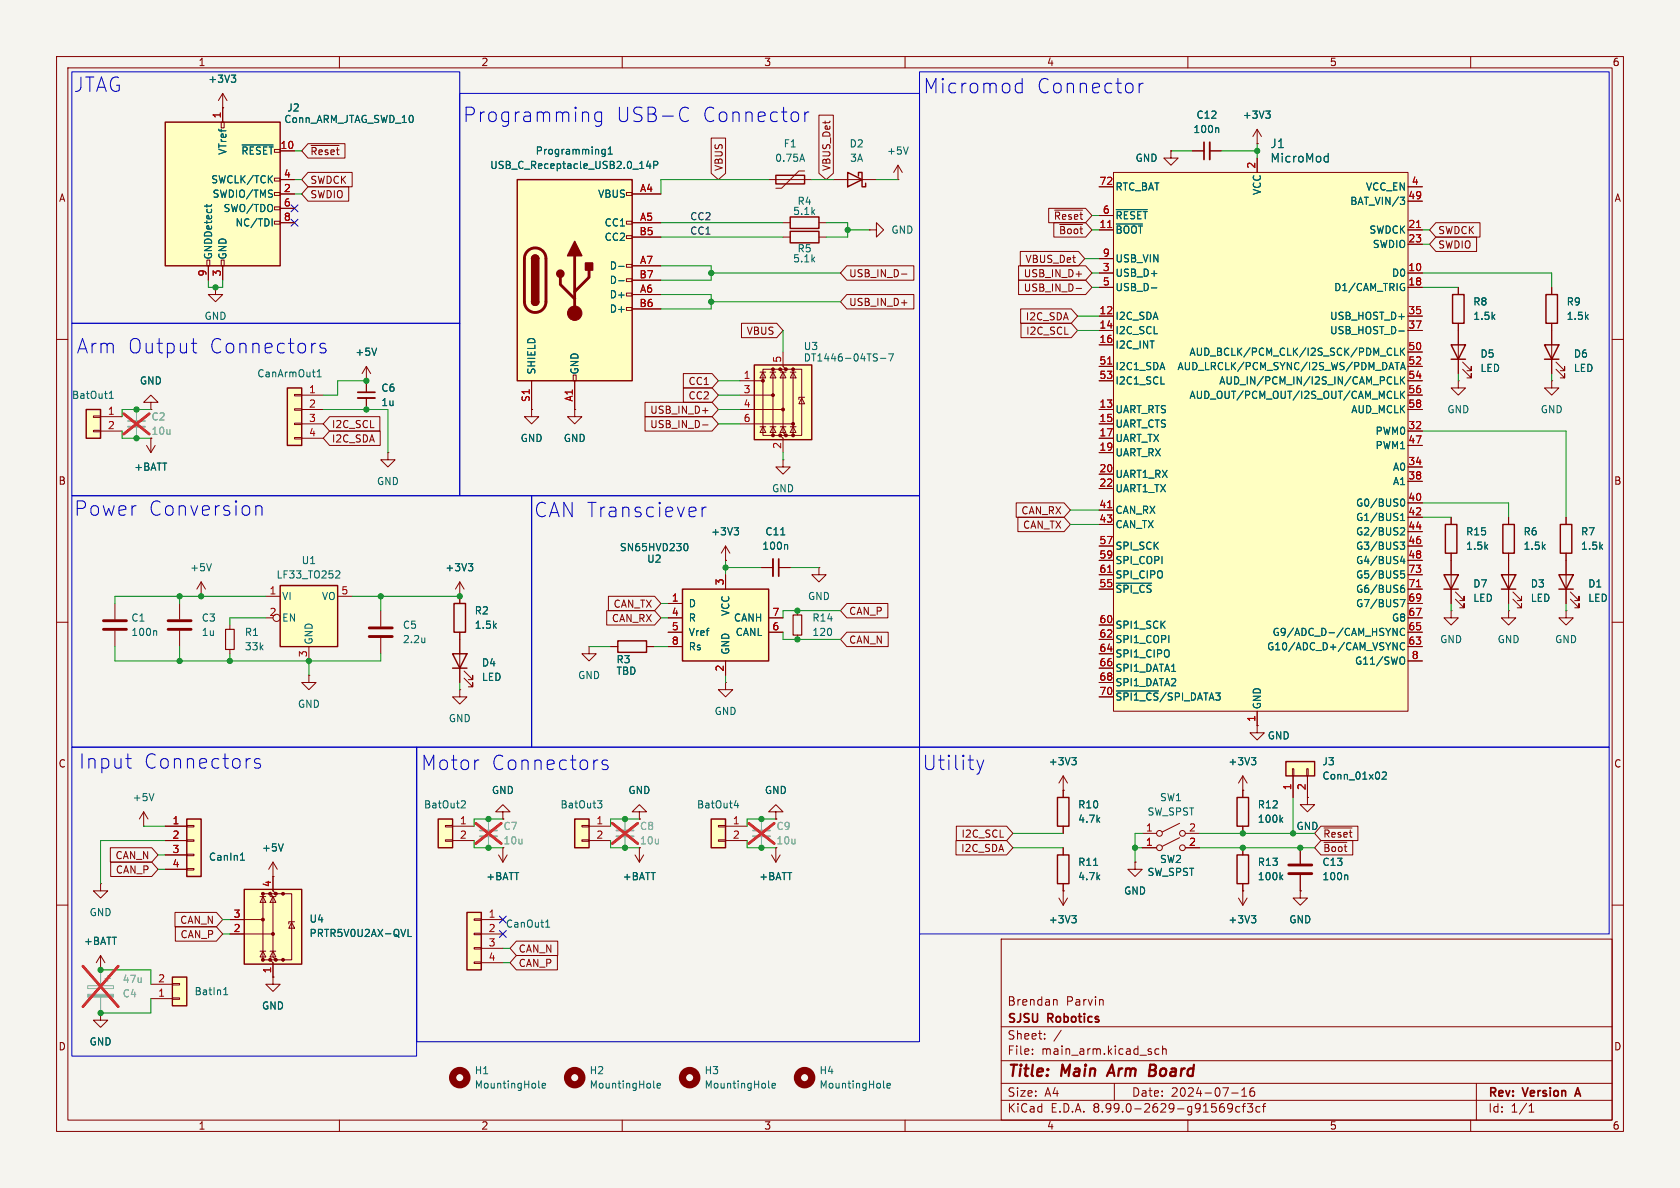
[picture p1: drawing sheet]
<svg xmlns="http://www.w3.org/2000/svg" width="297mm" height="210mm" viewBox="0 0 297 210" stroke-linecap="round" stroke-linejoin="round" font-family="sans-serif">
<defs><g id="words">
<g font-size="3.5" fill="#0000c2">
<text x="13" y="16.5">JTAG</text>
<text x="163.1" y="16.7">Micromod</text>
<text x="183.1" y="16.7">Connector</text>
<text x="81.8" y="21.8">Programming</text>
<text x="108.9" y="21.8">USB-C</text>
<text x="124.1" y="21.8">Connector</text>
<text x="13.5" y="62.7">Arm</text>
<text x="22.5" y="62.7">Output</text>
<text x="36.9" y="62.7">Connectors</text>
<text x="13" y="91.4">Power</text>
<text x="26.1" y="91.4">Conversion</text>
<text x="94.4" y="91.7">CAN Transciever</text>
<text x="13.9" y="136.1">Input</text>
<text x="25.4" y="136.1">Connectors</text>
<text x="74.4" y="136.4">Motor</text>
<text x="86.8" y="136.4">Connectors</text>
<text x="163.1" y="136.4">Utility</text>
</g>
<g font-size="2.8" fill="#840000">
<text x="178" y="190.9">Title:</text>
<text x="187.7" y="190.9">Main</text>
<text x="196.8" y="190.9">Arm</text>
<text x="204.8" y="190.9">Board</text>
</g>
<g font-size="2.1" fill="#006464">
<text x="224.5" y="26.4">J1</text>
<text x="224.5" y="28.9">MicroMod</text>
</g>
<g font-size="2.1" fill="#840000">
<text x="178" y="178">Brendan</text>
<text x="188.4" y="178">Parvin</text>
<text x="178" y="184">Sheet:</text>
<text x="178" y="181.2">SJSU</text>
<text x="185.3" y="181.2">Robotics</text>
<text x="178" y="186.7">File:</text>
<text x="184.1" y="186.7">main_arm.kicad_sch</text>
<text x="178" y="196.9">KiCad</text>
<text x="178" y="194.1">Size:</text>
<text x="184.7" y="194.1">A4</text>
<text x="185.7" y="196.9">E.D.A.</text>
<text x="193.3" y="196.9">8.99.0-2629-g91569cf3cf</text>
<text x="200" y="194.1">Date:</text>
<text x="207" y="194.1">2024-07-16</text>
<text x="263" y="194.3">Rev:</text>
<text x="263" y="196.9">Id:</text>
<text x="267.1" y="196.9">1/1</text>
<text x="269.4" y="194.3">Version</text>
<text x="279.3" y="194.3">A</text>
</g>
<g font-size="1.8" fill="#840000">
<text x="35" y="11.9">1</text>
<text x="85" y="11.9">2</text>
<text x="135" y="11.9">3</text>
<text x="185" y="11.9">4</text>
<text x="235" y="11.9">5</text>
<text x="285" y="11.9">6</text>
<text x="54.8" y="27.6">~{Reset}</text>
<text x="10.3" y="35.9">A</text>
<text x="54.8" y="32.7">SWDCK</text>
<text x="54.8" y="35.2">SWDIO</text>
<text x="128" y="30.3" transform="rotate(-90 128 30.3)">VBUS</text>
<text x="147" y="30.3" transform="rotate(-90 147 30.3)">VBUS_Det</text>
<text x="285.3" y="35.9">A</text>
<text x="186.2" y="39.1">~{Reset}</text>
<text x="187.1" y="41.6">~{Boot}</text>
<text x="254.2" y="41.6">SWDCK</text>
<text x="181.2" y="46.7">VBUS_Det</text>
<text x="254.2" y="44.1">SWDIO</text>
<text x="150" y="49.2">USB_IN_D-</text>
<text x="180.9" y="49.2">USB_IN_D+</text>
<text x="180.9" y="51.8">USB_IN_D-</text>
<text x="131.9" y="59.4">VBUS</text>
<text x="150" y="54.3">USB_IN_D+</text>
<text x="181.2" y="56.8">I2C_SDA</text>
<text x="181.3" y="59.4">I2C_SCL</text>
<text x="121.6" y="70.8">CC2</text>
<text x="121.6" y="68.3">CC1</text>
<text x="58.6" y="75.9">I2C_SCL</text>
<text x="114.8" y="73.3">USB_IN_D+</text>
<text x="114.8" y="75.9">USB_IN_D-</text>
<text x="58.6" y="78.4">I2C_SDA</text>
<text x="10.3" y="85.9">B</text>
<text x="285.3" y="85.9">B</text>
<text x="180.5" y="91.1">CAN_RX</text>
<text x="180.8" y="93.7">CAN_TX</text>
<text x="108.4" y="107.6">CAN_TX</text>
<text x="108.1" y="110.2">CAN_RX</text>
<text x="150" y="114">CAN_N</text>
<text x="150" y="108.9">CAN_P</text>
<text x="10.3" y="135.9">C</text>
<text x="285.3" y="135.9">C</text>
<text x="88.9" y="149.5">10u</text>
<text x="169.9" y="148.3">I2C_SCL</text>
<text x="233.8" y="148.3">~{Reset}</text>
<text x="20.3" y="152.1">CAN_N</text>
<text x="20.4" y="154.6">CAN_P</text>
<text x="169.8" y="150.8">I2C_SDA</text>
<text x="233.8" y="150.8">~{Boot}</text>
<text x="31.8" y="163.5">CAN_N</text>
<text x="31.8" y="166.1">CAN_P</text>
<text x="91.6" y="168.6">CAN_N</text>
<text x="91.6" y="171.1">CAN_P</text>
<text x="10.3" y="185.9">D</text>
<text x="285.3" y="185.9">D</text>
<text x="35" y="199.9">1</text>
<text x="85" y="199.9">2</text>
<text x="135" y="199.9">3</text>
<text x="185" y="199.9">4</text>
<text x="235" y="199.9">5</text>
<text x="285" y="199.9">6</text>
</g>
<g font-size="1.8" fill="#006464">
<text x="36.7" y="14.8">+3V3</text>
<text x="50.2" y="21.9">Conn_ARM_JTAG_SWD_10</text>
<text x="50.7" y="19.9">J2</text>
<text x="210.9" y="23.7">100n</text>
<text x="211.4" y="21.2">C12</text>
<text x="219.6" y="21.2">+3V3</text>
<text x="40.2" y="27.5" transform="rotate(-90 40.2 27.5)">VTref</text>
<text x="42.6" y="27.5">~{RESET}</text>
<text x="94.6" y="27.5">Programming1</text>
<text x="136.9" y="28.8">0.75A</text>
<text x="138.4" y="26.3">F1</text>
<text x="150.1" y="26.3">D2</text>
<text x="150.2" y="28.8">3A</text>
<text x="156.7" y="27.5">+5V</text>
<text x="200.7" y="28.8">GND</text>
<text x="37.2" y="32.6">SWCLK/TCK</text>
<text x="37.5" y="35.2">SWDIO/TMS</text>
<text x="86.6" y="30.1">USB_C_Receptacle_USB2.0_14P</text>
<text x="105.6" y="35.2">VBUS</text>
<text x="197.1" y="33.9">RTC_BAT</text>
<text x="223.1" y="34.6" transform="rotate(-90 223.1 34.6)">VCC</text>
<text x="241.4" y="33.9">VCC_EN</text>
<text x="39.4" y="37.7">SWO/TDO</text>
<text x="41.5" y="40.2">NC/TDI</text>
<text x="106.8" y="40.2">CC1</text>
<text x="140.1" y="38.2">5.1k</text>
<text x="140.9" y="36.4">R4</text>
<text x="157.5" y="41.5">GND</text>
<text x="197.1" y="39">~{RESET}</text>
<text x="197.1" y="41.5">~{BOOT}</text>
<text x="238.6" y="36.4">BAT_VIN/3</text>
<text x="242" y="41.5">SWDCK</text>
<text x="37.7" y="46" transform="rotate(-90 37.7 46)">GNDDetect</text>
<text x="40.2" y="46" transform="rotate(-90 40.2 46)">GND</text>
<text x="106.8" y="42.8">CC2</text>
<text x="107.7" y="47.9">D-</text>
<text x="140.1" y="46.6">5.1k</text>
<text x="140.9" y="44.8">R5</text>
<text x="197.1" y="46.6">USB_VIN</text>
<text x="242.6" y="44">SWDIO</text>
<text x="107.7" y="50.4">D-</text>
<text x="107.7" y="52.9">D+</text>
<text x="197.1" y="49.1">USB_D+</text>
<text x="197.1" y="51.7">USB_D-</text>
<text x="235.8" y="51.7">D1/CAM_TRIG</text>
<text x="246" y="49.1">D0</text>
<text x="36.1" y="56.7">GND</text>
<text x="107.7" y="55.5">D+</text>
<text x="197.1" y="56.7">I2C_SDA</text>
<text x="197.1" y="59.3">I2C_SCL</text>
<text x="235" y="56.7">USB_HOST_D+</text>
<text x="235" y="59.3">USB_HOST_D-</text>
<text x="260.4" y="54.2">R8</text>
<text x="260.4" y="56.7">1.5k</text>
<text x="276.9" y="54.2">R9</text>
<text x="276.9" y="56.7">1.5k</text>
<text x="62.7" y="63.1">+5V</text>
<text x="142" y="62.1">U3</text>
<text x="142" y="64.1">DT1446-04TS-7</text>
<text x="197.1" y="61.8">I2C_INT</text>
<text x="197.1" y="65.6">I2C1_SDA</text>
<text x="208.1" y="65.6">AUD_LRCLK/PCM_SYNC/I2S_WS/PDM_DATA</text>
<text x="210.2" y="63.1">AUD_BCLK/PCM_CLK/I2S_SCK/PDM_CLK</text>
<text x="261.6" y="63.4">D5</text>
<text x="261.6" y="66">LED</text>
<text x="278.1" y="63.4">D6</text>
<text x="278.1" y="66">LED</text>
<text x="12.6" y="70.7">BatOut1</text>
<text x="24.6" y="68.2">GND</text>
<text x="45.4" y="66.9">CanArmOut1</text>
<text x="67.3" y="69.4">C6</text>
<text x="67.3" y="72">1u</text>
<text x="94.8" y="66.3" transform="rotate(-90 94.8 66.3)">SHIELD</text>
<text x="102.5" y="66.3" transform="rotate(-90 102.5 66.3)">GND</text>
<text x="197.1" y="68.2">I2C1_SCL</text>
<text x="210.2" y="70.7">AUD_OUT/PCM_OUT/I2S_OUT/CAM_MCLK</text>
<text x="215.4" y="68.2">AUD_IN/PCM_IN/I2S_IN/CAM_PCLK</text>
<text x="197.1" y="73.3">UART_RTS</text>
<text x="197.1" y="75.8">UART_CTS</text>
<text x="238.8" y="73.3">AUD_MCLK</text>
<text x="243.1" y="77.1">PWM0</text>
<text x="255.8" y="73.3">GND</text>
<text x="272.3" y="73.3">GND</text>
<text x="23.6" y="83.4">+BATT</text>
<text x="91.9" y="78.3">GND</text>
<text x="99.6" y="78.3">GND</text>
<text x="197.1" y="78.3">UART_TX</text>
<text x="197.1" y="80.9">UART_RX</text>
<text x="243.1" y="79.6">PWM1</text>
<text x="246.2" y="83.4">A0</text>
<text x="66.5" y="86">GND</text>
<text x="136.4" y="87.2">GND</text>
<text x="197.1" y="84.7">UART1_RX</text>
<text x="197.1" y="87.2">UART1_TX</text>
<text x="239.6" y="89.8">G0/BUS0</text>
<text x="246.2" y="86">A1</text>
<text x="125.6" y="94.8">+3V3</text>
<text x="135.2" y="94.8">C11</text>
<text x="197.1" y="91">CAN_RX</text>
<text x="197.1" y="93.6">CAN_TX</text>
<text x="239.6" y="92.3">G1/BUS1</text>
<text x="239.6" y="94.8">G2/BUS2</text>
<text x="259.1" y="94.8">R15</text>
<text x="269.3" y="94.8">R6</text>
<text x="279.4" y="94.8">R7</text>
<text x="33.5" y="101.2">+5V</text>
<text x="53.2" y="99.9">U1</text>
<text x="78.6" y="101.2">+3V3</text>
<text x="109.5" y="97.6">SN65HVD230</text>
<text x="114.3" y="99.7">U2</text>
<text x="134.7" y="97.4">100n</text>
<text x="197.1" y="97.4">SPI_SCK</text>
<text x="197.1" y="99.9">SPI_COPI</text>
<text x="239.6" y="97.4">G3/BUS3</text>
<text x="239.6" y="99.9">G4/BUS4</text>
<text x="259.1" y="97.4">1.5k</text>
<text x="269.3" y="97.4">1.5k</text>
<text x="279.4" y="97.4">1.5k</text>
<text x="48.8" y="102.5">LF33_TO252</text>
<text x="49.8" y="106.3">VI</text>
<text x="56.8" y="106.3">VO</text>
<text x="121.7" y="107.5">D</text>
<text x="142.7" y="106.3">GND</text>
<text x="197.1" y="102.5">SPI_CIPO</text>
<text x="197.1" y="105">~{SPI_CS}</text>
<text x="239.6" y="102.5">G5/BUS5</text>
<text x="239.6" y="105">G6/BUS6</text>
<text x="239.6" y="107.5">G7/BUS7</text>
<text x="260.4" y="104.1">D7</text>
<text x="260.4" y="106.6">LED</text>
<text x="270.5" y="104.1">D3</text>
<text x="270.5" y="106.6">LED</text>
<text x="280.7" y="104.1">D1</text>
<text x="280.7" y="106.6">LED</text>
<text x="23.1" y="110.1">C1</text>
<text x="23.1" y="112.6">100n</text>
<text x="35.6" y="110.1">C3</text>
<text x="35.6" y="112.6">1u</text>
<text x="43.2" y="112.6">R1</text>
<text x="49.8" y="110.1">EN</text>
<text x="71.1" y="111.4">C5</text>
<text x="71.1" y="113.9">2.2u</text>
<text x="83.8" y="108.8">R2</text>
<text x="83.8" y="111.4">1.5k</text>
<text x="121.7" y="110.1">R</text>
<text x="121.7" y="112.6">Vref</text>
<text x="129.1" y="109" transform="rotate(-90 129.1 109)">VCC</text>
<text x="129.7" y="110.1">CANH</text>
<text x="130" y="112.6">CANL</text>
<text x="143.5" y="112.6">120</text>
<text x="143.5" y="110.1">R14</text>
<text x="197.1" y="111.4">SPI1_SCK</text>
<text x="197.1" y="113.9">SPI1_COPI</text>
<text x="224.9" y="112.6">G9/ADC_D-/CAM_HSYNC</text>
<text x="246" y="110.1">G8</text>
<text x="254.5" y="113.9">GND</text>
<text x="264.7" y="113.9">GND</text>
<text x="274.8" y="113.9">GND</text>
<text x="43.2" y="115.2">33k</text>
<text x="55.5" y="114" transform="rotate(-90 55.5 114)">GND</text>
<text x="85.1" y="118">D4</text>
<text x="108.9" y="119.5">TBD</text>
<text x="108.9" y="117.4">R3</text>
<text x="121.7" y="115.2">Rs</text>
<text x="129.1" y="115.8" transform="rotate(-90 129.1 115.8)">GND</text>
<text x="197.1" y="116.4">SPI1_CIPO</text>
<text x="197.1" y="119">SPI1_DATA1</text>
<text x="223.9" y="115.2">G10/ADC_D+/CAM_VSYNC</text>
<text x="239.5" y="117.7">G11/SWO</text>
<text x="52.6" y="125.3">GND</text>
<text x="85.1" y="120.6">LED</text>
<text x="102.1" y="120.2">GND</text>
<text x="197.1" y="121.5">SPI1_DATA2</text>
<text x="197.1" y="124.1">~{SPI1_CS}/SPI_DATA3</text>
<text x="223.1" y="125.5" transform="rotate(-90 223.1 125.5)">GND</text>
<text x="79.2" y="127.9">GND</text>
<text x="126.2" y="126.6">GND</text>
<text x="224" y="130.9">GND</text>
<text x="185.3" y="135.5">+3V3</text>
<text x="217.1" y="135.5">+3V3</text>
<text x="233.7" y="135.5">J3</text>
<text x="23.4" y="141.8">+5V</text>
<text x="74.9" y="143.1">BatOut2</text>
<text x="86.9" y="140.6">GND</text>
<text x="99" y="143.1">BatOut3</text>
<text x="111" y="140.6">GND</text>
<text x="123.1" y="143.1">BatOut4</text>
<text x="135.1" y="140.6">GND</text>
<text x="190.5" y="143.1">R10</text>
<text x="205" y="141.8">SW1</text>
<text x="222.3" y="143.1">R12</text>
<text x="233.7" y="138">Conn_01x02</text>
<text x="190.5" y="145.6">4.7k</text>
<text x="202.8" y="144.4">SW_SPST</text>
<text x="222.3" y="145.6">100k</text>
<text x="229.1" y="146.9">GND</text>
<text x="36.8" y="152.3">CanIn1</text>
<text x="46.2" y="150.7">+5V</text>
<text x="85.9" y="155.8">+BATT</text>
<text x="110" y="155.8">+BATT</text>
<text x="134.1" y="155.8">+BATT</text>
<text x="190.5" y="155.8">4.7k</text>
<text x="190.5" y="153.3">R11</text>
<text x="202.8" y="155">SW_SPST</text>
<text x="205" y="152.8">SW2</text>
<text x="222.3" y="153.3">R13</text>
<text x="222.3" y="155.8">100k</text>
<text x="233.7" y="155.8">100n</text>
<text x="233.7" y="153.3">C13</text>
<text x="198.6" y="158.3">GND</text>
<text x="14.7" y="167.2">+BATT</text>
<text x="15.7" y="162.2">GND</text>
<text x="54.6" y="165.8">PRTR5V0U2AX-QVL</text>
<text x="54.6" y="163.3">U4</text>
<text x="89.3" y="164.2">CanOut1</text>
<text x="185.3" y="163.4">+3V3</text>
<text x="217.1" y="163.4">+3V3</text>
<text x="227.8" y="163.4">GND</text>
<text x="34.3" y="176.1">BatIn1</text>
<text x="46.2" y="178.7">GND</text>
<text x="15.7" y="185">GND</text>
<text x="83.8" y="190.1">H1</text>
<text x="104.1" y="190.1">H2</text>
<text x="124.5" y="190.1">H3</text>
<text x="144.8" y="190.1">H4</text>
<text x="83.8" y="192.6">MountingHole</text>
<text x="104.1" y="192.6">MountingHole</text>
<text x="124.5" y="192.6">MountingHole</text>
<text x="144.8" y="192.6">MountingHole</text>
</g>
<g font-size="1.8" fill="#a90000">
<text x="39.1" y="21" transform="rotate(-90 39.1 21)">1</text>
<text x="49.5" y="26.4">10</text>
<text x="222" y="29.9" transform="rotate(-90 222 29.9)">2</text>
<text x="50.1" y="31.5">4</text>
<text x="50.1" y="34">2</text>
<text x="113" y="34">A4</text>
<text x="194.3" y="32.8">72</text>
<text x="248.9" y="35.3">49</text>
<text x="249.5" y="32.8">4</text>
<text x="50.1" y="36.6">6</text>
<text x="50.1" y="39.1">8</text>
<text x="113" y="41.7">B5</text>
<text x="113" y="39.1">A5</text>
<text x="194.3" y="40.4">11</text>
<text x="194.9" y="37.8">6</text>
<text x="248.9" y="40.4">21</text>
<text x="113" y="46.7">A7</text>
<text x="194.9" y="45.5">9</text>
<text x="248.9" y="42.9">23</text>
<text x="36.6" y="49" transform="rotate(-90 36.6 49)">9</text>
<text x="39.1" y="49" transform="rotate(-90 39.1 49)">3</text>
<text x="113" y="49.3">B7</text>
<text x="113" y="51.8">A6</text>
<text x="194.9" y="48">3</text>
<text x="194.9" y="50.5">5</text>
<text x="248.9" y="48">10</text>
<text x="248.9" y="50.5">18</text>
<text x="113" y="54.4">B6</text>
<text x="194.3" y="55.6">12</text>
<text x="194.3" y="58.2">14</text>
<text x="248.9" y="55.6">35</text>
<text x="248.9" y="58.2">37</text>
<text x="138.2" y="64.2" transform="rotate(-90 138.2 64.2)">5</text>
<text x="194.3" y="60.7">16</text>
<text x="194.3" y="64.5">51</text>
<text x="248.9" y="62">50</text>
<text x="248.9" y="64.5">52</text>
<text x="54.5" y="69.6">1</text>
<text x="93.7" y="71.2" transform="rotate(-90 93.7 71.2)">S1</text>
<text x="101.3" y="71.1" transform="rotate(-90 101.3 71.1)">A1</text>
<text x="131.4" y="67.1">1</text>
<text x="131.4" y="69.6">3</text>
<text x="194.3" y="67.1">53</text>
<text x="248.9" y="67.1">54</text>
<text x="248.9" y="69.6">56</text>
<text x="19" y="73.4">1</text>
<text x="19" y="75.9">2</text>
<text x="54.5" y="72.1">2</text>
<text x="54.5" y="74.7">3</text>
<text x="54.5" y="77.2">4</text>
<text x="131.4" y="72.1">4</text>
<text x="131.4" y="74.7">6</text>
<text x="194.3" y="72.1">13</text>
<text x="194.3" y="74.7">15</text>
<text x="194.3" y="77.2">17</text>
<text x="248.9" y="72.1">58</text>
<text x="248.9" y="75.9">32</text>
<text x="138.2" y="79.4" transform="rotate(-90 138.2 79.4)">2</text>
<text x="194.3" y="79.8">19</text>
<text x="194.3" y="83.6">20</text>
<text x="248.9" y="78.5">47</text>
<text x="248.9" y="82.3">34</text>
<text x="194.3" y="86.1">22</text>
<text x="194.3" y="89.9">41</text>
<text x="248.9" y="84.8">38</text>
<text x="248.9" y="88.6">40</text>
<text x="194.3" y="92.5">43</text>
<text x="248.9" y="91.2">42</text>
<text x="248.9" y="93.7">44</text>
<text x="194.3" y="96.3">57</text>
<text x="194.3" y="98.8">59</text>
<text x="194.3" y="101.3">61</text>
<text x="248.9" y="96.3">46</text>
<text x="248.9" y="98.8">48</text>
<text x="248.9" y="101.3">73</text>
<text x="47.6" y="105.2">1</text>
<text x="60.3" y="105.2">5</text>
<text x="118.7" y="106.4">1</text>
<text x="128" y="103.6" transform="rotate(-90 128 103.6)">3</text>
<text x="194.3" y="103.9">55</text>
<text x="248.9" y="103.9">71</text>
<text x="248.9" y="106.4">69</text>
<text x="47.6" y="109">2</text>
<text x="118.7" y="109">4</text>
<text x="118.7" y="111.5">5</text>
<text x="136.5" y="109">7</text>
<text x="136.5" y="111.5">6</text>
<text x="194.3" y="110.2">60</text>
<text x="194.3" y="112.8">62</text>
<text x="248.9" y="109">67</text>
<text x="248.9" y="111.5">65</text>
<text x="54.4" y="116.3" transform="rotate(-90 54.4 116.3)">3</text>
<text x="118.7" y="114">8</text>
<text x="128" y="118.8" transform="rotate(-90 128 118.8)">2</text>
<text x="194.3" y="115.3">64</text>
<text x="194.3" y="117.9">66</text>
<text x="248.9" y="114">63</text>
<text x="249.5" y="116.6">8</text>
<text x="194.3" y="120.4">68</text>
<text x="194.3" y="122.9">70</text>
<text x="222" y="127.7" transform="rotate(-90 222 127.7)">1</text>
<text x="228.3" y="139.8" transform="rotate(-90 228.3 139.8)">1</text>
<text x="230.9" y="139.8" transform="rotate(-90 230.9 139.8)">2</text>
<text x="30.4" y="145.8">1</text>
<text x="30.4" y="148.3">2</text>
<text x="81.2" y="145.8">1</text>
<text x="81.2" y="148.3">2</text>
<text x="105.3" y="145.8">1</text>
<text x="105.3" y="148.3">2</text>
<text x="129.5" y="145.8">1</text>
<text x="129.5" y="148.3">2</text>
<text x="202.5" y="149.6">1</text>
<text x="202.5" y="147.1">1</text>
<text x="210.1" y="149.6">2</text>
<text x="210.1" y="147.1">2</text>
<text x="30.4" y="150.9">3</text>
<text x="30.4" y="153.4">4</text>
<text x="48" y="156.9" transform="rotate(-90 48 156.9)">4</text>
<text x="41.2" y="162.3">3</text>
<text x="41.2" y="164.8">2</text>
<text x="86.3" y="162.3">1</text>
<text x="86.3" y="164.8">2</text>
<text x="86.3" y="167.4">3</text>
<text x="27.9" y="173.7">2</text>
<text x="48" y="172.2" transform="rotate(-90 48 172.2)">1</text>
<text x="86.3" y="169.9">4</text>
<text x="27.9" y="176.3">1</text>
</g>
<g font-size="1.8" fill="#0f0f0f">
<text x="121.9" y="39">CC2</text>
<text x="121.9" y="41.6">CC1</text>
</g>
<g font-size="1.8" fill="#939391">
<text x="26.7" y="74.5">C2</text>
<text x="26.7" y="77.1">10u</text>
<text x="88.9" y="146.9">C7</text>
<text x="113" y="146.9">C8</text>
<text x="113" y="149.5">10u</text>
<text x="137.2" y="146.9">C9</text>
<text x="137.2" y="149.5">10u</text>
<text x="21.6" y="174">47u</text>
<text x="21.6" y="176.5">C4</text>
</g>
</g></defs>
<path d="M0 0h297v210h-297z" fill="#f5f4ef" stroke="#f5f4ef" stroke-width=".18"/>
<g fill="none" stroke="#840000" stroke-width=".18">
<path d="M10 10h277v190h-277zM12 12h273v186h-273zM60 10v2M110 10v2M160 10v2M210 10v2M260 10v2M10 60h2M257.8 58.4v7.6M285 60h2M257.8 67.3v1.3h1.3l-1.3 1.3-1.3-1.3h1.3M257.8 67.3h.1"/>
<path d="M258.6 65.3l1.5 1.5v-.8v.8h-.8M258.6 64l1.5 1.5v-.7v.7h-.8M274.3 67.3v1.3h1.3l-1.3 1.3-1.3-1.3h1.3M274.3 67.3h.1M266.7 91.4v1.3M266.7 97.8v1.3M10 110h2M20.3 106.7v2.8M20.3 111.5v2.8M31.7 106.7v2.8M31.7 111.5v2.8M35.6 105.4h.1"/>
<path d="M35.6 102.9l-.8 1.2M35.6 102.9l.7 1.2M35.6 102.9v2.5M40.6 110.5v.8M40.6 114.8v.8M54.6 119.4v1.3h1.3l-1.3 1.2-1.3-1.2h1.3M54.6 119.4h.1M67.3 108v2.7M67.3 112.8v2.8M81.3 105.4h.1M81.3 102.9v3.8M81.3 111.8v8.9"/>
<path d="M81.3 102.9l-.8 1.2M81.3 102.9l.7 1.2M82 119.9l1.6 1.5v-.7v.7h-.8M82 118.6l1.6 1.5v-.7v.7h-.8M285 110h2M10 160h2M285 160h2M177 166h108v32h-108zM186.5 176.7h.2l.2 .2v.8M195 176.8v.9M60 198v2M110 198v2"/>
<path d="M160 198v2M177 194.5h108M177 191.5h108M177 187.5h108M177 181.5h108M182.5 186.3v.1M182.5 185.5v.1M184.7 183.6v.1M184.7 182.8v.1M187.6 182.1l-1.3 2M197 191.5v3M204.9 185.5l-.4-.1-.3 .3v.4l.1 .2h.6"/>
<path d="M205.5 185.5l.2-.1 .4 .1 .1 .9M205.5 184.9v1.5M210 198v2M217.2 195.2l.4-.1 .2 .1a.99 .99 0 0 1-.3 1.4h-.3M217.7 193.2h1.2M217.9 195.7l-.3 .3h-.4M219.2 195.7l-.5-.1-.2 .3v.4l.1 .2h.6M219.5 193.8h.9M219.5 192.7l.5-.4v1.5M219.6 195.6h.6M220.2 195.1l-.4 .2v1.3M220.5 195.1h1l-.5 .6 .4 .1v.7l-.2 .1h-.5l-.2-.1"/>
<path d="M221.7 192.3a.59 .59 0 0 0-.7 .6v.6l.1 .2 .4 .1 .2-.1 .1-.5-.1-.3h-.5l-.2 .3M222.7 195.7l-.4-.1-.3 .3v.4l.2 .2h.5M223.2 195.6h.5M223.7 195.1l-.3 .2v1.3M260 198v2M261 191.5v6.5M270.3 196.6h.9M270.3 195.5l.4-.4v1.5"/>
</g>
<path d="M278.6 193.4h.7M278.9 192.3l-.5 1.5" fill="none" stroke="#840000" stroke-width=".3"/>
<path d="M196.6 188.2l-.9 2M203.2 189.2h.7M203.4 188.2h.6M203.9 189.2l.3 .1M204.1 190.1l-1 .1M204.1 189.1l-.2 .1" fill="none" stroke="#840000" stroke-width=".4"/>
<path d="M256.5 61h2.6l-1.3 2.5zM256.5 63.5h2.6M265.7 92.7h2v5.1h-2zM80 115.6h2.5l-1.2 2.5zM80 118.1h2.5M80.3 106.7h2v5.1h-2z" fill="none" stroke="#840000" stroke-width=".25"/>
<path d="M18.3 109.7h4.1M18.3 111.3h4.1M29.7 109.7h4.1M29.7 111.3h4.1M65.3 111h4M65.3 112.5h4" fill="none" stroke="#840000" stroke-width=".51"/>
<path d="M37.4 99.6l-.4 1.3M82.8 99.6h.8l-.4 .5M27.5 111.5l.2 .2v.6M75.1 112.8v.8M75.1 113.5h-.1M83.3 100.1l.3 .3v.3l-.3 .2" fill="none" stroke="#006464" stroke-width=".18"/>
<path d="M39.9 111.3h1.5v3.5h-1.5z" fill="none" stroke="#840000" stroke-width=".2"/>
<path d="M49.5 103.5h10.2v10.8h-10.2z" fill="#ffffc2"/>
<path d="M49.5 103.5h10.2v10.8h-10.2z" fill="none" stroke="#840000" stroke-width=".25"/>
<g fill="none" stroke="#840000" stroke-width=".18">
<path d="M47 105.4h2.5M54.6 114.3v2.5M59.7 105.4h2.5M81.3 121.9v1.3h1.2l-1.2 1.3-1.3-1.3h1.3M81.3 121.9h.1"/>
<circle cx="48.9" cy="109.2" r=".63"/>
</g>
<path d="M59.5 100.9l.5 .1 .1 .3-.8 .9h.8" fill="none" stroke="#006464" stroke-width=".18"/>
<path d="M77.5 144.8h2.5v5.1h-2.5z" fill="#ffffc2"/>
<path d="M255.5 92.7h2.1v5.1h-2.1zM255.3 101.6h2.5l-1.3 2.5zM255.3 104.1h2.5M265.4 101.6h2.6l-1.3 2.5zM265.4 104.1h2.6M77.5 144.8h2.5v5.1h-2.5z" fill="none" stroke="#840000" stroke-width=".25"/>
<g fill="none" stroke="#840000" stroke-width=".18">
<path d="M256.5 91.4v1.3M256.5 97.8v8.9M266.7 99.1v7.6M104.1 114.3v1.3h1.3l-1.3 1.2-1.2-1.2h1.2M104.1 114.3h.1M256.5 108v1.2h1.3l-1.3 1.3-1.2-1.3h1.2M256.5 108h.1M257.3 105.9l1.5 1.5v-.7v.7h-.7M257.3 104.6l1.5 1.6v-.8v.8h-.7M266.7 108v1.2h1.3l-1.3 1.3-1.3-1.3h1.3M266.7 108h.1M267.5 105.9l1.5 1.5v-.7v.7h-.8"/>
<path d="M267.5 104.6l1.5 1.6v-.8v.8h-.8M276.9 108v1.2h1.2l-1.2 1.3-1.3-1.3h1.3M276.9 108h.1M78.7 145.9h1.3v.3h-1.3zM78.7 148.5h1.3v.2h-1.3zM80 146.1h3.8M80 148.6h3.8"/>
</g>
<path d="M81.7 141.5l.5 .1 .1 .3-.8 .9h.8" fill="none" stroke="#006464" stroke-width=".18"/>
<path d="M120.6 104.1h15.3v12.7h-15.3z" fill="#ffffc2"/>
<path d="M120.6 104.1h15.3v12.7h-15.3z" fill="none" stroke="#840000" stroke-width=".25"/>
<path d="M138.4 81.3v1.3h1.3l-1.3 1.2-1.2-1.2h1.2M138.4 81.3h.1M118.1 106.7h2.5M118.1 109.2h2.5M118.1 111.8h2.5M118.1 114.3h2.5M128.3 101.6v2.5M128.3 116.8v2.6M135.9 109.2h2.5M135.9 111.8h2.5" fill="none" stroke="#840000" stroke-width=".18"/>
<path d="M121.1 96.1h.1a.68 .68 0 0 1 .4 .6 .68 .68 0 0 1-.4 .7l-.1-.1" fill="none" stroke="#006464" stroke-width=".18"/>
<path d="M133.3 64.5h10.2v13.2h-10.2z" fill="#ffffc2"/>
<g fill="#840000" stroke="#840000" stroke-width=".18">
<circle cx="134.9" cy="67.3" r=".25"/>
<circle cx="136.7" cy="65.3" r=".25"/>
<circle cx="136.7" cy="69.8" r=".25"/>
<circle cx="136.7" cy="77" r=".25"/>
<circle cx="137.9" cy="65.3" r=".25"/>
<circle cx="137.9" cy="77" r=".25"/>
<circle cx="138.4" cy="72.4" r=".25"/>
<circle cx="138.9" cy="65.3" r=".25"/>
<circle cx="138.9" cy="77" r=".25"/>
<circle cx="140.2" cy="65.3" r=".25"/>
<circle cx="140.2" cy="74.9" r=".25"/>
<circle cx="140.2" cy="77" r=".25"/>
</g>
<g fill="none" stroke="#840000" stroke-width=".18">
<path d="M153.7 40.6h1.2v-1.2l1.3 1.2-1.3 1.3v-1.3M153.7 40.6h.1M130.8 67.3h4.1M130.8 69.9h5.9M130.8 72.4h7.6M130.8 74.9h9.4M134.4 75.4h1M134.4 65.8h1M134.9 65.8l.5 1h-1zM134.9 75.4l.5 1.1h-1zM136.1 75.4h1.1M136.1 65.8h1.1"/>
<path d="M136.7 65.8l.5 1h-1.1zM136.7 75.4l.5 1.1h-1.1zM136.7 65.3h-1.8v11.7h1.8M137.9 65.3h2.3v11.7h-1.3M137.9 65.3h-1.2v11.7h1.2l.5 .5v2.5M137.9 65.3l.5 .5v10.7l.5 .5M137.9 75.4h1M137.9 65.8h1M137.9 77h1M138.4 65.8l.5 1h-1zM138.4 75.4l.5 1.1h-1zM138.4 62.2v2.6l.5 .5"/>
<path d="M139.7 75.4h1M139.7 65.8h1M140.2 75.4l.5 1.1h-1zM140.2 65.3h1.5v11.7h-1.5M140.2 65.8l.5 1h-1zM141.7 70.4l.5 1h-1zM142.2 70.2h-1v.4M113 143.5h-1.2l1.2-1.3 1.3 1.3h-1.3v1.3M113 144.8h.1"/>
</g>
<path d="M133.3 64.5h10.2v13.2h-10.2z" fill="none" stroke="#840000" stroke-width=".25"/>
<path d="M155.6 63.3h1M157.1 62.6h.8l-.5 1.2" fill="none" stroke="#006464" stroke-width=".18"/>
<path d="M101.6 144.8h2.5v5.1h-2.5z" fill="#ffffc2"/>
<path d="M101.6 144.8h2.5v5.1h-2.5z" fill="none" stroke="#840000" stroke-width=".25"/>
<path d="M222.2 25.4h.1M222.2 22.9l-.7 1.2M222.2 22.9l.8 1.2M222.2 22.9v2.5M102.9 145.9h1.2v.3h-1.2zM102.9 148.5h1.2v.2h-1.2zM104.1 146.1h3.8M104.1 148.6h3.8" fill="none" stroke="#840000" stroke-width=".18"/>
<path d="M223.8 19.6h.7l-.4 .5M224.3 20.1l.2 .3v.3l-.2 .2M105.6 141.5h.8l-.4 .5 .3 .2 .1 .4-.2 .2h-.4" fill="none" stroke="#006464" stroke-width=".18"/>
<path d="M133.1 146.8h3" fill="none" stroke="#9c9b98" stroke-width=".3"/>
<path d="M133.1 147.8h3" fill="none" stroke="#9c9b98" stroke-width=".33"/>
<path d="M134.6 144.8v2M134.6 147.8v2.1" fill="none" stroke="#9c9b98" stroke-width=".18"/>
<path d="M132.4 145.5l4.5 3.6M136.9 145.5l-4.5 3.6" fill="none" stroke="#e12e31" stroke-width=".46"/>
<path d="M196.8 30.5h52.1v95.2h-52.1z" fill="#ffffc2"/>
<g fill="none" stroke="#840000" stroke-width=".18">
<path d="M194.3 33h2.5M194.3 38.1h2.5M196.8 30.5h52.1v95.2h-52.1zM207 26.7v1.2h-1.3l1.3 1.3 1.3-1.3h-1.3M207 26.7h.1M210.8 26.7h2.1M213.9 26.7h2M222.2 27.9v2.6M248.9 33h2.6M248.9 35.6h2.6M194.3 40.6h2.5M194.3 45.7h2.5"/>
<path d="M194.3 48.3h2.5M194.3 50.8h2.5M194.3 55.9h2.5M194.3 58.4h2.5M248.9 40.6h2.6M248.9 48.3h2.6M248.9 50.8h2.6M248.9 55.9h2.6M248.9 58.4h2.6M248.9 43.2h2.6M257.8 50.8v1.3M257.8 57.2v1.2"/>
<path d="M274.3 50.8v1.3M274.3 57.2v8.8M194.3 61h2.5M194.3 64.8h2.5M194.3 67.3h2.5M194.3 72.4h2.5M194.3 74.9h2.5M194.3 77.5h2.5M248.9 64.8h2.6M248.9 67.3h2.6M248.9 72.4h2.6M248.9 62.2h2.6"/>
<path d="M248.9 69.9h2.6M248.9 76.2h2.6M248.9 78.7h2.6M275.1 65.3l1.5 1.5v-.8v.8h-.8M275.1 64l1.5 1.5v-.7v.7h-.8M128.3 99.1h.1M128.3 96.5l-.8 1.3M128.3 96.5l.7 1.3M128.3 96.5v2.6M194.3 80h2.5M194.3 83.8h2.5M194.3 86.4h2.5"/>
<path d="M194.3 90.2h2.5M194.3 92.7h2.5M194.3 96.5h2.5M194.3 99.1h2.5M248.9 96.5h2.6M248.9 99.1h2.6M248.9 82.6h2.6M248.9 85.1h2.6M248.9 88.9h2.6M248.9 91.4h2.6M248.9 94h2.6M276.9 91.4v1.3"/>
<path d="M276.9 97.8v8.9M107.9 114.3h1.3M114.3 114.3h1.3M134.6 100.3h2.1M137.7 100.3h2M141 108v.7M141 112.3v.7M144.8 100.3v1.3h1.2l-1.2 1.3-1.3-1.3h1.3M144.8 100.3h.1M194.3 101.6h2.5M194.3 104.1h2.5M194.3 110.5h2.5"/>
<path d="M194.3 113h2.5M194.3 115.6h2.5M194.3 118.1h2.5M248.9 101.6h2.6M248.9 104.1h2.6M248.9 106.7h2.6M248.9 109.2h2.6M248.9 111.8h2.6M248.9 114.3h2.6M248.9 116.8h2.6M277.6 105.9l1.5 1.5v-.7v.7h-.7M277.6 104.6l1.5 1.6v-.8v.8h-.7"/>
<path d="M128.3 120.7v1.2h1.2l-1.2 1.3-1.3-1.3h1.3M128.3 120.7h.1M194.3 120.7h2.5M194.3 123.2h2.5M222.2 128.3v1.2h1.3l-1.3 1.3-1.2-1.3h1.2M222.2 128.3h.1M222.2 125.7v2.6M88.9 143.5h-1.3l1.3-1.3 1.3 1.3h-1.3v1.3M88.9 144.8h.1M136.4 151.1l.8 1.3M137.2 143.5h-1.3l1.3-1.3 1.2 1.3h-1.2v1.3M137.2 144.8h.1"/>
<path d="M137.2 149.9v2.5M137.9 151.1l-.7 1.3"/>
</g>
<g fill="none" stroke="#006464" stroke-width=".18">
<path d="M197.3 37.1h5.5M197.3 39.6h4.7M215.3 22.6l.2 .2v.6M234.4 27.6l.4 .1M234.8 27.1v1.5M234.8 28.6h-.4M247.5 34.9h.8l-.4 .5h.3l.1 .2M248.3 35.9l-.2 .2h-.4M203.6 50.9h.9M247.3 58.5h1M248.1 50.8h.2v.5l-.2 .1M248.1 50.1l.2 .1"/>
<path d="M205.2 67.9h.7M245.5 61.6l.3-.1 .2 .2M245.5 66.7l.3-.1 .2 .1M246 67.8l-.2 .1-.3-.1M246 62.7l-.2 .1-.3-.1M246.6 66.6v1.3h.6M246.6 61.5v1.3h.6M246.6 69.2v1.2h.6M246.6 64.1h.8M247 64.1v1.2M247.6 61.5v1.3M247.6 66.6v1.3"/>
<path d="M247.6 69.2v1.2M247.6 65.3l.4-1.2 .4 1.2M247.7 65h.6M247.8 62.1l.5 .7M247.8 67.2l.5 .7M247.8 69.7l.5 .7M248.3 61.5l-.7 .8M248.3 66.6l-.7 .7M248.3 69.2l-.7 .7M129.8 93.3h.8l-.5 .5M130.3 93.8l.3 .2v.3l-.3 .3M138 94.6h.8"/>
<path d="M139.1 96.3l.1 .1v.7M247.5 95.8h.8l-.4 .5 .3 .1 .1 .2M247.6 88.7l.1-.4 .2-.1 .3 .1 .1 .4M247.6 89l.1 .4 .2 .1 .3-.1 .1-.4M247.6 92h.7M247.6 91.1l.4-.4v1.3M247.6 93.4l.5-.1 .2 .2M247.9 98.3l-.3 .9h.8M248.2 98.8v.8M248.3 93.7l-.8 .9h.8M248.3 96.9l-.2 .2-.5-.1M197.3 103.1h6.3"/>
<path d="M246.3 111.1l.7 1.2v-1.2M246.3 113.6l.7 1.3v-1.3M247.5 106h.9l-.6 1.3M247.6 104.2l.2-.3 .4 .1 .1 .2v.3l-.2 .2h-.4l-.1-.2M248 116.1l.1 .1a.81 .81 0 0 1-.1 1.2M248.2 103.4l-.4 .1-.2 .5M248.3 100.9h-.6l-.1 .6 .2-.1 .4 .1 .1 .1v.5l-.2 .1-.5-.1M248.3 111.2a.6 .6 0 0 0-.8 .4 .6 .6 0 0 0 .6 .7l.2-.1M248.3 113.7a.6 .6 0 0 0-.8 .5 .6 .6 0 0 0 .6 .7l.2-.1M197.3 122.1h7.5"/>
</g>
<path d="M195.8 40.2h.7M250.4 40.2h.8M195.8 64.4h.7M195.8 89.8h.7M195.8 101.2h.7M250.4 103.7h.8" fill="none" stroke="#a90000" stroke-width=".18"/>
<path d="M256.8 52.1h2v5.1h-2zM273.3 52.1h2v5.1h-2zM273 61h2.6l-1.3 2.5zM273 63.5h2.6M275.8 92.7h2.1v5.1h-2.1zM109.2 113.3h5.1v2h-5.1zM275.6 101.6h2.5l-1.2 2.5zM275.6 104.1h2.5" fill="none" stroke="#840000" stroke-width=".25"/>
<path d="M212.9 25.1v3.1M137.7 98.8v3.1" fill="none" stroke="#840000" stroke-width=".3"/>
<path d="M213.9 25.1v3.1M136.7 98.8v3.1" fill="none" stroke="#840000" stroke-width=".33"/>
<path d="M140.2 108.7h1.5v3.6h-1.5z" fill="none" stroke="#840000" stroke-width=".2"/>
<path d="M125.7 144.8h2.6v5.1h-2.6z" fill="#ffffc2"/>
<path d="M125.7 144.8h2.6v5.1h-2.6z" fill="none" stroke="#840000" stroke-width=".25"/>
<path d="M127 145.9h1.3v.3h-1.3zM127 148.5h1.3v.2h-1.3zM128.3 146.1h3.8M128.3 148.6h3.8" fill="none" stroke="#840000" stroke-width=".18"/>
<path d="M129.8 142.4h.8M130.4 142v.8" fill="none" stroke="#006464" stroke-width=".18"/>
<path d="M82.5 161.3h2.6v10.2h-2.6z" fill="#ffffc2"/>
<path d="M82.5 161.3h2.6v10.2h-2.6z" fill="none" stroke="#840000" stroke-width=".25"/>
<g fill="none" stroke="#840000" stroke-width=".18">
<path d="M88.1 151.1l.8 1.3M88.9 149.9v2.5M89.7 151.1l-.8 1.3M112.3 151.1l.7 1.3M113 149.9v2.5M113.8 151.1l-.8 1.3M83.8 162.4h1.3v.3h-1.3zM83.8 165h1.3v.2h-1.3zM83.8 167.5h1.3v.3h-1.3zM83.8 170.1h1.3v.2h-1.3zM85.1 162.6h3.8M85.1 165.1h3.8"/>
<path d="M85.1 167.6h3.8M85.1 170.2h3.8"/>
</g>
<path d="M96.5 163.9h.7M96.6 162.9l.2-.3v1.3M95.2 192.2l.2 .1M95.8 191.9l.6-.1v-.2l-.4-.1-.2 .2 .1 .6h.5M115.6 192.2l.1 .1M116.2 191.9l.6-.1-.1-.2-.4-.1-.1 .2v.6h.5M135.9 192.2l.2 .1M136.5 191.9l.6-.1-.1-.2-.3-.1-.2 .2v.6h.5M156.2 192.2l.2 .1M156.8 191.9l.6-.1-.1-.2-.3-.1-.2 .2 .1 .6h.4" fill="none" stroke="#006464" stroke-width=".18"/>
<path d="M84.8 146.8h3.1" fill="none" stroke="#9c9b98" stroke-width=".3"/>
<path d="M84.8 147.8h3.1" fill="none" stroke="#9c9b98" stroke-width=".33"/>
<path d="M86.4 144.8v2M86.4 147.8v2.1" fill="none" stroke="#9c9b98" stroke-width=".18"/>
<path d="M84.1 145.5l4.5 3.6M88.6 145.5l-4.5 3.6" fill="none" stroke="#e12e31" stroke-width=".46"/>
<g fill="none" stroke="#840000" stroke-width="1.3">
<circle cx="81.3" cy="190.5" r="1.27"/>
<circle cx="101.6" cy="190.5" r="1.27"/>
<circle cx="121.9" cy="190.5" r="1.27"/>
<circle cx="142.2" cy="190.5" r="1.27"/>
</g>
<path d="M227.3 134.6h5.1v2.6h-5.1z" fill="#ffffc2"/>
<path d="M149.9 30.5l2.5 1.3-2.5 1.2zM151.8 31.1v-.6h.6v2.5h.6v-.6M227.3 134.6h5.1v2.6h-5.1zM186.9 141h2.1v5.1h-2.1zM186.9 151.1h2.1v5.1h-2.1zM218.7 151.1h2v5.1h-2z" fill="none" stroke="#840000" stroke-width=".25"/>
<g fill="none" stroke="#840000" stroke-width=".18">
<path d="M147.3 31.8h7.6M158.7 31.8h.1M158.7 29.2l-.7 1.3M158.7 29.2l.8 1.3M158.7 29.2v2.6M188 139.7h.1M188 137.2v3.8M188 137.2l-.8 1.2M188 137.2l.7 1.2M228.5 135.9h.2v1.3h-.2zM228.6 137.2v3.8M231 135.9h.3v1.3h-.3z"/>
<path d="M231.1 137.2v3.8M17.8 156.2v1.3h-1.3l1.3 1.3 1.2-1.3h-1.2M17.8 156.2h.1M25.4 146.1h.1M25.4 143.5l.8 1.3M25.4 143.5l-.8 1.3M25.4 143.5v2.6M187.2 158.8l.8 1.2M188 157.5h.1M188 146.1v1.2M188 149.9v1.2M188 156.2v3.8"/>
<path d="M188.7 158.8l-.7 1.2M218.9 158.8l.8 1.2M219.7 157.5h.1M219.7 149.9v1.2M219.7 156.2v3.8M220.5 158.8l-.8 1.2M229.9 157.5v1.3h-1.3l1.3 1.2 1.2-1.2h-1.2M229.9 157.5h.1M229.9 149.9v2.8M229.9 154.7v2.8"/>
</g>
<g fill="none" stroke="#006464" stroke-width=".18">
<path d="M160.6 26l-.5 1.2M189.5 133.9h.8l-.5 .5M190 134.4l.3 .3v.3l-.3 .2M244.4 136.6l.5-.1 .2 .3-.8 .9h.8M27.2 140.3l-.4 1.2M193.3 153h.8M226.4 155l.4 .5M226.8 154.7l-.5 .5M238.1 154.7l.2 .2v.6M189.5 161.9h.8l-.5 .5M190 162.4l.3 .2v.3l-.3 .2M221.2 161.9h.8l-.4 .5"/>
<path d="M221.8 162.4l.2 .2v.3l-.2 .2"/>
</g>
<path d="M109 146.8h3" fill="none" stroke="#9c9b98" stroke-width=".3"/>
<path d="M109 147.8h3" fill="none" stroke="#9c9b98" stroke-width=".33"/>
<path d="M110.5 144.8v2M110.5 147.8v2.1" fill="none" stroke="#9c9b98" stroke-width=".18"/>
<path d="M108.2 145.5l4.5 3.6M112.7 145.5l-4.5 3.6" fill="none" stroke="#e12e31" stroke-width=".46"/>
<path d="M227.8 152.9h4.1M227.8 154.4h4.1" fill="none" stroke="#840000" stroke-width=".51"/>
<path d="M33 144.8h2.6v10.1h-2.6z" fill="#ffffc2"/>
<path d="M33 144.8h2.6v10.1h-2.6zM218.7 141h2v5.1h-2z" fill="none" stroke="#840000" stroke-width=".25"/>
<g fill="none" stroke="#840000" stroke-width=".18">
<path d="M39.4 19.1h.1M39.4 16.5l-.8 1.3M39.4 16.5l.7 1.3M39.4 16.5v2.6M38.1 50.8v1.3h1.3l-1.3 1.2-1.3-1.2h1.3M38.1 50.8h.1M219.7 139.7v1.3M29.2 146.1h3.8M29.2 148.6h3.8M29.2 151.1h3.8M29.2 153.7h3.8M33 145.9h1.3v.3h-1.3z"/>
<path d="M33 148.5h1.3v.2h-1.3zM33 151h1.3v.3h-1.3zM33 153.5h1.3v.3h-1.3zM219.7 146.1v1.2M231.1 141v1.2h1.3l-1.3 1.3-1.2-1.3h1.2M231.1 141h.1"/>
</g>
<path d="M40.9 13.3h.8l-.5 .5M41.4 13.8l.3 .2v.3l-.3 .2M42.5 152.1h.7M42.7 151l.2-.2v1.3M226.4 144.9l.4 .5M226.8 144.5l-.5 .5" fill="none" stroke="#006464" stroke-width=".18"/>
<path d="M29.2 21.6h20.3v25.4h-20.3z" fill="#ffffc2"/>
<path d="M29.2 21.6h20.3v25.4h-20.3z" fill="none" stroke="#840000" stroke-width=".25"/>
<g fill="none" stroke="#840000" stroke-width=".18">
<path d="M39.4 19.1v2.5M39.1 21.6h.5v1h-.5zM48.5 31.5h1v.5h-1zM48.5 34h1v.5h-1zM48.5 36.6h1v.5h-1zM48.5 39.1h1v.5h-1zM49.5 26.7h2.6M49.5 31.8h2.6M49.5 34.3h2.6M49.5 36.8h2.6M49.5 39.4h2.6M36.6 46h.5v1h-.5z"/>
<path d="M36.8 47v2.5M39.1 46h.5v1h-.5zM39.4 47v2.5M94 72.4v1.3h1.2l-1.2 1.2-1.3-1.2h1.3M94 72.4h.1M101.6 72.4v1.3h1.3l-1.3 1.2-1.3-1.2h1.3M101.6 72.4h.1M219.7 139.7h.1M219.7 137.2l-.8 1.2M219.7 137.2l.8 1.2M219.7 137.2v2.5M200.7 152.4v1.3h1.2l-1.2 1.2-1.3-1.2h1.3"/>
<path d="M200.7 152.4h.1M201.9 149.9h2.6M201.9 147.3h2.6M208.5 148.1l-3 1.5M208.5 145.5l-3 1.6M209.5 149.9h2.6M209.5 147.3h2.6"/>
<circle cx="205" cy="147.3" r=".51"/>
<circle cx="205" cy="149.9" r=".51"/>
<circle cx="209" cy="149.9" r=".51"/>
<circle cx="209" cy="147.3" r=".51"/>
</g>
<path d="M36.6 36.1v.5M37.4 36.1l-.1 .3M42.8 25.6h5.5M48.1 38.7v1.2M221.2 133.9h.8l-.4 .5M221.8 134.4l.2 .3v.3l-.2 .2" fill="none" stroke="#006464" stroke-width=".18"/>
<path d="M91.4 31.8h20.4v35.5h-20.4z" fill="#ffffc2"/>
<g fill="none" stroke="#840000" stroke-width=".18">
<path d="M110.7 34h1.1v.5h-1.1zM110.7 39.1h1.1v.5h-1.1zM111.8 34.3h5M111.8 39.4h5M110.7 41.7h1.1v.5h-1.1zM110.7 46.7h1.1v.5h-1.1zM110.7 49.3h1.1v.5h-1.1zM110.7 51.8h1.1v.5h-1.1zM110.7 54.4h1.1v.5h-1.1zM111.8 41.9h5M111.8 47h5M111.8 49.5h5"/>
<path d="M111.8 52.1h5M111.8 54.6h5M94 67.3v5.1M101.3 66.3h.6v1h-.6zM101.6 67.3v5.1"/>
</g>
<path d="M91.4 31.8h20.4v35.5h-20.4zM94 45.7a.64 .64 0 0 1 .6-.6 .64 .64 0 0 1 .6 .6M94 53.3a.64 .64 0 0 0 .6 .7 .64 .64 0 0 0 .6-.7" fill="none" stroke="#840000" stroke-width=".25"/>
<path d="M93.3 44.4a1.9 1.9 0 0 1 2-.4 1.9 1.9 0 0 1 1.2 1.7v7.6a1.91 1.91 0 0 1-1.9 1.9 1.91 1.91 0 0 1-1.9-1.9v-7.7l.2-.7zM99.1 49v1.3l2.5 2.5M101.6 45.2v10.2M104.1 47.8v1.2l-2.5 2.6" fill="none" stroke="#840000" stroke-width=".51"/>
<g fill="#840000" stroke="#840000" stroke-width=".25">
<path d="M94 45.7h1.2v7.6h-1.2z"/>
<path d="M94.2 45.3a.64 .64 0 0 1 .7-.2 .64 .64 0 0 1 .3 .6h-1.2z"/>
<path d="M94 53.3h1.2a.64 .64 0 0 1-.6 .7 .64 .64 0 0 1-.6-.7z"/>
<path d="M101.6 42.7l1.3 2.5h-2.6z"/>
<path d="M103.5 46.5h1.3v1.3h-1.3z"/>
<circle cx="99.1" cy="48.4" r=".63"/>
</g>
<circle cx="101.6" cy="55.4" r="1.27" fill="#840000" stroke="#840000" stroke-width=".18"/>
<path d="M106.4 27.1l.2 .1h.4M107 26.4v1l-.3 .3-.3-.1M107 26.5l-.4-.1-.2 .1M107.5 27.2h.8M107.5 26.3l.4-.3v1.2M114.6 28.5l-.3 .9h.8M114.9 28.9v.9M115.6 29.2l.6-.1 .1-.2-.1-.3-.6-.1v1.3M109.4 47.1h.9M109.4 49.6h.9" fill="none" stroke="#006464" stroke-width=".18"/>
<path d="M30.5 172.7h2.5v5.1h-2.5z" fill="#ffffc2"/>
<path d="M30.5 172.7h2.5v5.1h-2.5z" fill="none" stroke="#840000" stroke-width=".25"/>
<path d="M25.9 78.7l.8 1.3M26.7 77.5v2.5M27.4 78.7l-.7 1.3M26.7 176.5h3.8M26.7 174h3.8M30.5 176.4h1.2v.3h-1.2zM30.5 173.9h1.2v.2h-1.2z" fill="none" stroke="#840000" stroke-width=".18"/>
<path d="M39.5 175.8h.8M39.7 174.9l.2-.3v1.2" fill="none" stroke="#006464" stroke-width=".18"/>
<path d="M15.2 72.4h2.6v5.1h-2.6z" fill="#ffffc2"/>
<path d="M15.2 72.4h2.6v5.1h-2.6z" fill="none" stroke="#840000" stroke-width=".25"/>
<path d="M16.5 73.5h1.3v.3h-1.3zM16.5 76.1h1.3v.2h-1.3zM17.8 73.7h3.8M17.8 76.2h3.8M64.8 67.3h.1M64.8 64.8l-.8 1.2M64.8 64.8l.7 1.2M64.8 64.8v2.5" fill="none" stroke="#840000" stroke-width=".18"/>
<path d="M19.3 70.4h.7M19.3 69.5l.4-.3v1.2M66.6 61.5l-.4 1.3" fill="none" stroke="#006464" stroke-width=".18"/>
<path d="M50.8 68.6h2.5v10.1h-2.5z" fill="#ffffc2"/>
<path d="M139.7 38.4h5.1v2h-5.1zM139.7 40.9h5.1v2h-5.1zM50.8 68.6h2.5v10.1h-2.5z" fill="none" stroke="#840000" stroke-width=".25"/>
<g fill="none" stroke="#840000" stroke-width=".18">
<path d="M138.4 39.4h1.3M144.8 39.4h1.2M138.4 41.9h1.3M144.8 41.9h1.2M26.7 71.1h-1.3l1.3-1.2 1.2 1.2h-1.2v1.3M26.7 72.4h.1M52.1 69.7h1.2v.3h-1.2zM52.1 72.3h1.2v.2h-1.2zM52.1 74.8h1.2v.3h-1.2zM52.1 77.3h1.2v.3h-1.2zM53.3 69.9h3.8M53.3 72.4h3.8"/>
<path d="M53.3 74.9h3.8M53.3 77.5h3.8M64.8 67.3v2M64.8 70.4v2M68.6 80v1.3h1.2l-1.2 1.3-1.3-1.3h1.3M68.6 80h.1M48.3 154.9h.1M48.3 152.4l.7 1.3M48.3 152.4l-.8 1.3M48.3 152.4v2.5M17.8 171.5h.1M17.8 179.1v1.2h-1.3l1.3 1.3 1.2-1.3h-1.2"/>
<path d="M17.8 179.1h.1M17.8 168.9l.7 1.3M17.8 168.9l-.8 1.3M17.8 168.9v2.6M48.3 172.7v1.3h-1.3l1.3 1.3 1.2-1.3h-1.2M48.3 172.7h.1"/>
</g>
<path d="M56.1 66.6h.7M56.1 65.7l.3-.4v1.3M50.1 149.2l-.4 1.2" fill="none" stroke="#006464" stroke-width=".18"/>
<path d="M22.6 74.4h3.1" fill="none" stroke="#9c9b98" stroke-width=".3"/>
<path d="M22.6 75.4h3.1" fill="none" stroke="#9c9b98" stroke-width=".33"/>
<path d="M24.1 72.4v2M24.1 75.4v2.1M15.5 174.2h4.6v.6h-4.6zM17.8 171.5v2.7M17.8 176.3v2.8M18.5 173h1.1M19 172.5v1" fill="none" stroke="#9c9b98" stroke-width=".18"/>
<path d="M21.9 73.1l4.5 3.6M26.4 73.1l-4.5 3.6M14.7 170.8l6.2 7.2M20.9 170.8l-6.2 7.2" fill="none" stroke="#e12e31" stroke-width=".46"/>
<path d="M63.2 69.3h3.1" fill="none" stroke="#840000" stroke-width=".3"/>
<path d="M63.2 70.4h3.1" fill="none" stroke="#840000" stroke-width=".33"/>
<path d="M15.5 175.8h4.6v.5h-4.6z" fill="#9c9b98" stroke="#9c9b98" stroke-width=".18"/>
<path d="M43.2 157.2h10.1v13.2h-10.1z" fill="#ffffc2"/>
<g fill="#840000" stroke="#840000" stroke-width=".18">
<circle cx="46.5" cy="158" r=".25"/>
<circle cx="46.5" cy="162.6" r=".25"/>
<circle cx="46.5" cy="169.7" r=".25"/>
<circle cx="47.8" cy="158" r=".25"/>
<circle cx="47.8" cy="169.7" r=".25"/>
<circle cx="48.3" cy="165.1" r=".25"/>
<circle cx="48.8" cy="158" r=".25"/>
<circle cx="48.8" cy="169.7" r=".25"/>
<circle cx="50" cy="158" r=".25"/>
<circle cx="50" cy="169.7" r=".25"/>
</g>
<g fill="none" stroke="#840000" stroke-width=".18">
<path d="M39.4 19.1h.1M39.4 19.1v2.5M49.5 31.8h2.6M49.5 26.7h2.6M49.5 34.3h2.6M49.5 36.8h2.6M49.5 39.4h2.6M54.5 25.4h6.5v2.5h-6.5l-1.2-1.2zM54.5 30.5h7.8v2.5h-7.8l-1.2-1.2zM54.5 33h7.2v2.6h-7.2l-1.2-1.3zM55 25.7h4.9M111.8 34.3h5"/>
<path d="M111.8 39.4h5M125.7 24.4h2.6v6.2l-1.3 1.2-1.3-1.2zM135.9 31.8h7.6M142.2 30.2h-1l-3 3.1h-1M144.8 20.4h2.5v10.2l-1.3 1.2-1.2-1.2zM185.4 36.8h6.5l1.1 1.3-1.1 1.3h-6.5zM186.3 39.4h5.6l1.1 1.2-1.1 1.3h-5.6zM186.4 37.1h5M187.3 39.7h4.1M194.3 33h2.5M194.3 38.1h2.5M207 26.7h.1"/>
<path d="M210.8 26.7h2.1M213.9 26.7h2M222.2 25.4h.1M222.2 27.9v2.6M248.9 33h2.6M248.9 35.6h2.6M253.8 39.4h7.8v2.5h-7.8l-1.1-1.3zM36.8 47v2.5M39.4 47v2.5M111.8 41.9h5M111.8 47h5M111.8 49.5h5"/>
<path d="M111.8 52.1h5M111.8 54.6h5M131.1 57.1h6.2l1.1 1.3-1.1 1.3h-6.2zM149.7 47h11.9v2.5h-11.9l-1.1-1.2zM149.7 52.1h11.9v2.5h-11.9l-1.1-1.3zM159.4 48.4h.9M159.4 53.5h.9M180.1 47h11.8l1.1 1.3-1.1 1.2h-11.8zM180.1 49.5h11.8l1.1 1.3-1.1 1.3h-11.8zM180.4 44.4h10.3l1.1 1.3-1.1 1.3h-10.3zM180.4 54.6h9l1.1 1.3-1.1 1.3h-9zM180.5 57.1h8.9l1.1 1.3-1.1 1.3h-8.9z"/>
<path d="M190.2 48.4h1M190.2 51h1M194.3 40.6h2.5M194.3 45.7h2.5M194.3 48.3h2.5M194.3 50.8h2.5M194.3 55.9h2.5M194.3 58.4h2.5M248.9 40.6h2.6M248.9 48.3h2.6M248.9 50.8h2.6M248.9 55.9h2.6"/>
<path d="M248.9 58.4h2.6M248.9 43.2h2.6M253.8 41.9h7.2v2.6h-7.2l-1.1-1.3zM257.8 50.8v1.3M257.8 57.2v3.8M274.3 50.8v1.3M274.3 57.2v3.8M26.7 72.4h.1M58.3 73.7h8.9v2.5h-8.9l-1.2-1.3zM58.3 76.2h8.9v2.5h-8.9l-1.2-1.2zM64.8 67.3h.1M64.8 67.3v2"/>
<path d="M64.8 70.4v2M94 72.4h.1M94 67.3v5.1M101.6 72.4h.1M101.6 67.3v5.1M114 71.1h11.9l1.1 1.3-1.1 1.3h-11.9zM114 73.7h11.9l1.1 1.2-1.1 1.3h-11.9zM120.8 68.6h5.1l1.1 1.3-1.1 1.2h-5.1zM120.8 66h5.1l1.1 1.3-1.1 1.3h-5.1zM124.2 72.6h1M124.2 75.1h1M194.3 61h2.5"/>
<path d="M194.3 64.8h2.5M194.3 67.3h2.5M194.3 72.4h2.5M194.3 74.9h2.5M194.3 77.5h2.5M248.9 64.8h2.6M248.9 67.3h2.6M248.9 72.4h2.6M248.9 62.2h2.6M248.9 69.9h2.6M248.9 76.2h2.6M248.9 78.7h2.6"/>
<path d="M257.8 63.5v2.5M274.3 63.5v2.5M128.3 99.1h.1M179.6 88.9h8.5l1.1 1.3-1.1 1.2h-8.5zM180 91.4h8.1l1.1 1.3-1.1 1.3h-8.1zM194.3 80h2.5M194.3 83.8h2.5M194.3 86.4h2.5M194.3 90.2h2.5M194.3 92.7h2.5M194.3 96.5h2.5M194.3 99.1h2.5"/>
<path d="M248.9 96.5h2.6M248.9 99.1h2.6M248.9 82.6h2.6M248.9 85.1h2.6M248.9 88.9h2.6M248.9 91.4h2.6M248.9 94h2.6M256.5 91.4v1.3M256.5 97.8v3.8M266.7 91.4v1.3M266.7 97.8v3.8M276.9 91.4v1.3"/>
<path d="M276.9 97.8v3.8M81.3 105.4h.1M81.3 105.4v1.3M81.3 111.8v3.8M81.3 118.1v2.6M107.3 107.9h8.4l1.1 1.3-1.1 1.3h-8.4zM107.6 105.4h8.1l1.1 1.3-1.1 1.3h-8.1zM107.9 114.3h1.3M114.3 114.3h1.3M118.1 106.7h2.5M118.1 109.2h2.5M118.1 111.8h2.5"/>
<path d="M118.1 114.3h2.5M128.3 101.6v2.5M128.3 116.8v2.6M134.6 100.3h2.1M135.9 109.2h2.5M135.9 111.8h2.5M137.7 100.3h2M149.7 111.8h7.3v2.5h-7.3l-1.1-1.3zM149.7 106.7h7.3v2.5h-7.3l-1.1-1.2zM194.3 101.6h2.5M194.3 104.1h2.5M194.3 110.5h2.5"/>
<path d="M194.3 113h2.5M194.3 115.6h2.5M194.3 118.1h2.5M248.9 101.6h2.6M248.9 104.1h2.6M248.9 106.7h2.6M248.9 109.2h2.6M248.9 111.8h2.6M248.9 114.3h2.6M248.9 116.8h2.6M256.5 104.1v2.6M266.7 104.1v2.6"/>
<path d="M276.9 104.1v2.6M188 139.7h.1M188 139.7v1.3M194.3 120.7h2.5M194.3 123.2h2.5M219.7 139.7h.1M219.7 139.7v1.3M222.2 128.3h.1M222.2 125.7v2.6M228.6 137.2v3.8M231.1 137.2v3.8M19.5 149.9h7.3l1.1 1.2-1.1 1.3h-7.3z"/>
<path d="M19.6 152.4h7.2l1.1 1.3-1.1 1.2h-7.2zM29.2 146.1h3.8M29.2 148.6h3.8M29.2 151.1h3.8M29.2 153.7h3.8M46 158.5h1M46.5 158.5l.5 1h-1zM47.8 158h3.8v11.7h-3.8M47.8 158h-1.3v11.7h1.3l.5 .5v2.5M47.8 158l.5 .5v10.7l.5 .5M47.8 158.5h1M48.3 158.5l.5 1h-1z"/>
<path d="M48.3 154.9h.1M48.3 154.9v2.6l.5 .5M88.9 144.8h.1M113 144.8h.1M137.2 144.8h.1M169 148.6h9l1.1 1.3-1.1 1.2h-9zM169.1 146h8.9l1.1 1.3-1.1 1.3h-8.9zM188 157.5h.1M188 146.1v1.2M188 149.9v1.2M188 156.2v1.3M200.7 152.4h.1"/>
<path d="M201.9 149.9h2.6M209.5 149.9h2.6M219.7 157.5h.1M219.7 146.1v1.2M219.7 149.9v1.2M219.7 156.2v1.3M229.9 157.5h.1M229.9 149.9v2.8M229.9 154.7v2.8M231.1 141h.1M233.5 146h6.6v2.6h-6.6l-1.1-1.3zM233.5 148.6h5.6v2.5h-5.6l-1.1-1.2z"/>
<path d="M234.1 146.4h4.9M234.1 148.9h4M17.8 179.1h.1M17.8 171.5h.1M30.9 161.3h7.4l1.1 1.3-1.1 1.2h-7.4zM31 163.8h7.3l1.1 1.3-1.1 1.3h-7.3zM40.6 162.6h5.9M40.6 165.1h7.7M46 168.1h1M46.5 168.1l.5 1.1h-1zM47.8 168.1h1M48.3 168.1l.5 1.1h-1z"/>
<path d="M48.3 172.7h.1M51.6 163.1l.5 1h-1zM52.1 162.9h-1v.4M91.3 166.4h7.3v2.5h-7.3l-1.1-1.3zM91.3 168.9h7.2v2.6h-7.2l-1.1-1.3z"/>
</g>
<path d="M137.2 31h5v1.5h-5zM43.2 157.2h10.1v13.2h-10.1z" fill="none" stroke="#840000" stroke-width=".25"/>
<g fill="none" stroke="#006464" stroke-width=".18">
<path d="M40.9 13.3h.8l-.5 .5M41.4 13.8l.3 .2v.3l-.3 .2M223.8 19.6h.7l-.4 .5M36.6 36.1v.5M37.4 36.1l-.1 .3M42.8 25.6h5.5M48.1 38.7v1.2M106.4 27.1l.2 .1h.4M107 26.4v1l-.3 .3-.3-.1M107 26.5l-.4-.1-.2 .1M107.5 27.2h.8M107.5 26.3l.4-.3v1.2"/>
<path d="M114.6 28.5l-.3 .9h.8M114.9 28.9v.9M115.6 29.2l.6-.1 .1-.2-.1-.3-.6-.1v1.3M141.8 27.2l.4 1.3M197.3 37.1h5.5M197.3 39.6h4.7M215.3 22.6l.2 .2v.6M224.3 20.1l.2 .3v.3l-.2 .2M234.4 27.6l.4 .1M234.8 27.1v1.5M234.8 28.6h-.4M247.5 34.9h.8l-.4 .5h.3l.1 .2"/>
<path d="M248.3 35.9l-.2 .2h-.4M109.4 47.1h.9M109.4 49.6h.9M203.6 50.9h.9M247.3 58.5h1M248.1 50.8h.2v.5l-.2 .1M248.1 50.1l.2 .1M66.6 61.5l-.4 1.3M205.2 67.9h.7M245.5 61.6l.3-.1 .2 .2M245.5 66.7l.3-.1 .2 .1M246 67.8l-.2 .1-.3-.1"/>
<path d="M246 62.7l-.2 .1-.3-.1M246.6 66.6v1.3h.6M246.6 61.5v1.3h.6M246.6 69.2v1.2h.6M246.6 64.1h.8M247 64.1v1.2M247.6 61.5v1.3M247.6 66.6v1.3M247.6 69.2v1.2M247.6 65.3l.4-1.2 .4 1.2M247.7 65h.6M247.8 62.1l.5 .7"/>
<path d="M247.8 67.2l.5 .7M247.8 69.7l.5 .7M248.3 61.5l-.7 .8M248.3 66.6l-.7 .7M248.3 69.2l-.7 .7M82.8 99.6h.8l-.4 .5M121.1 96.1h.1a.68 .68 0 0 1 .4 .6 .68 .68 0 0 1-.4 .7l-.1-.1M129.8 93.3h.8l-.5 .5M130.3 93.8l.3 .2v.3l-.3 .3M138 94.6h.8M139.1 96.3l.1 .1v.7M247.5 95.8h.8l-.4 .5 .3 .1 .1 .2"/>
<path d="M247.6 93.4l.5-.1 .2 .2M247.6 88.7l.1-.4 .2-.1 .3 .1 .1 .4M247.6 89l.1 .4 .2 .1 .3-.1 .1-.4M247.6 92h.7M247.6 91.1l.4-.4v1.3M247.9 98.3l-.3 .9h.8M248.2 98.8v.8M248.3 93.7l-.8 .9h.8M248.3 96.9l-.2 .2-.5-.1M83.3 100.1l.3 .3v.3l-.3 .2M197.3 103.1h6.3M246.3 111.1l.7 1.2v-1.2"/>
<path d="M246.3 113.6l.7 1.3v-1.3M247.5 106h.9l-.6 1.3M247.6 104.2l.2-.3 .4 .1 .1 .2v.3l-.2 .2h-.4l-.1-.2M248 116.1l.1 .1a.81 .81 0 0 1-.1 1.2M248.2 103.4l-.4 .1-.2 .5M248.3 100.9h-.6l-.1 .6 .2-.1 .4 .1 .1 .1v.5l-.2 .1-.5-.1M248.3 111.2a.6 .6 0 0 0-.8 .4 .6 .6 0 0 0 .6 .7l.2-.1M248.3 113.7a.6 .6 0 0 0-.8 .5 .6 .6 0 0 0 .6 .7l.2-.1M189.5 133.9h.8l-.5 .5M190 134.4l.3 .3v.3l-.3 .2M197.3 122.1h7.5M221.2 133.9h.8l-.4 .5"/>
<path d="M221.8 134.4l.2 .3v.3l-.2 .2M244.4 136.6l.5-.1 .2 .3-.8 .9h.8M42.5 152.1h.7M42.7 151l.2-.2v1.3M50.1 149.2l-.4 1.2M193.3 153h.8M226.4 144.9l.4 .5M226.4 155l.4 .5M226.8 144.5l-.5 .5M226.8 154.7l-.5 .5M238.1 154.7l.2 .2v.6M72.1 164.3v1.3h.6"/>
<path d="M189.5 161.9h.8l-.5 .5M190 162.4l.3 .2v.3l-.3 .2M221.2 161.9h.8l-.4 .5M221.8 162.4l.2 .2v.3l-.2 .2"/>
</g>
<g fill="none" stroke="#009600" stroke-width=".18">
<path d="M52.1 31.8h1.2M52.1 26.7h1.2M52.1 34.3h1.2M116.8 39.4h21.6M135.9 31.8h-19.1v2.5M143.5 31.8h3.8M146 39.4h3.9v2.5h-3.9M154.9 31.8h3.8M193 38.1h1.3M207 26.7h3.8M215.9 26.7h6.3M222.2 25.4v2.5"/>
<path d="M36.8 49.5v1.3h2.6v-1.3M116.8 41.9h21.6M116.8 47h8.9v2.5h-8.9M116.8 52.1h8.9v2.5h-8.9M125.7 48.3h22.9M125.7 53.3h22.9M138.4 58.4v3.8M149.9 40.6h3.8M190.5 58.4h3.8M190.5 55.9h3.8M191.8 45.7h2.5M193 40.6h1.3"/>
<path d="M193 50.8h1.3M193 48.3h1.3M251.5 40.6h1.2M251.5 50.8h6.3M251.5 48.3h22.8v2.5M251.5 43.2h1.2M21.6 76.2v1.3h5.1M26.7 72.4h-5.1v1.3M57.1 72.4h11.5v7.6M64.8 67.3h-5.1v2.6h-2.6M127 72.4h3.8M127 69.9h3.8"/>
<path d="M127 67.3h3.8M127 74.9h3.8M251.5 76.2h25.4v15.2M257.8 66v1.3M274.3 66v1.3M128.3 99.1v2.5M138.4 80v1.3M189.2 90.2h5.1M189.2 92.7h5.1M251.5 91.4h5M251.5 88.9h15.2v2.5M20.3 114.3v2.5h47v-1.2"/>
<path d="M31.7 105.4v1.3M31.7 114.3v2.5M40.6 115.6v1.2M47 105.4h-26.7v1.3M47 109.2h-6.4v1.3M54.6 116.8v2.6M62.2 105.4h19.1M67.3 105.4v2.6M104.1 114.3h3.8M115.6 114.3h2.5M116.8 106.7h1.3M116.8 109.2h1.3"/>
<path d="M128.3 119.4v1.3M128.3 100.3h6.3M138.4 111.8v1.2h10.2M139.7 100.3h5.1M148.6 108h-10.2v1.2M256.5 106.7v1.3M266.7 106.7v1.3M276.9 106.7v1.3M81.3 120.7v1.2M25.4 146.1h3.8M27.9 151.1h1.3M27.9 153.7h1.3"/>
<path d="M29.2 148.6h-11.4v7.6M83.8 148.6v1.3h5.1M88.9 144.8h-5.1v1.3M107.9 148.6v1.3h5.1M113 144.8h-5.1v1.3M132.1 148.6v1.3h5.1M137.2 144.8h-5.1v1.3M179.1 149.9h8.9M179.1 147.3h8.9M200.7 149.9h1.2M201.9 147.3h-1.2v5.1M212.1 149.9h20.3"/>
<path d="M212.1 147.3h20.3M228.6 141v6.3M17.8 171.5h8.9v2.5M26.7 176.5v2.6h-8.9M39.4 165.1h1.2M39.4 162.6h1.2M88.9 170.2h1.3M88.9 167.6h1.3"/>
</g>
<path d="M51.5 38.8l1.2 1.2M51.5 36.2l1.2 1.2M52.7 38.8l-1.2 1.2M52.7 36.2l-1.2 1.2M88.3 164.5l1.2 1.2M88.3 162l1.2 1.2M89.5 164.5l-1.2 1.2M89.5 162l-1.2 1.2" fill="none" stroke="#000084" stroke-width=".18"/>
<g fill="none" stroke="#0000c2" stroke-width=".18">
<path d="M12.7 12.7h68.6v44.5h-68.6zM81.3 16.5h81.3v71.1h-81.3zM106.4 19.8v2.1a.69 .69 0 0 1-1.1 .3M106.4 19.9l-.8-.1-.5 .5v.7l.3 .4 .2 .1 .8-.1M120.6 19.1a.89 .89 0 0 1 1.1 .1M142.3 19.8v1.7M143 19.8a.65 .65 0 0 0-.7 .5M162.6 12.7h121.9v119.4h-121.9zM179.6 16.2l.4 .2 .7-.1M180.7 13.9v2.5M180.7 14.8l-.7-.1-.4 .3M201.4 14.7v1.7"/>
<path d="M202.1 14.7a.65 .65 0 0 0-.7 .5M121.7 21.2a.89 .89 0 0 1-1.1 .2M12.7 57.2h68.6v30.4h-68.6zM33.8 60.7h1M34.3 62.3l.5 .1M57.5 60.8l-.6-.1-.3 .4 .1 .3 .8 .3 .1 .2-.1 .4-.2 .1-.7-.1M12.7 87.6h81.3v44.5h-81.3zM45.2 89.4v1.7M45.2 89.6a.63 .63 0 0 1 1.1 .2v1.3M94 87.6h68.6v44.5h-68.6zM124.1 89.6v1.7M124.8 89.6a.65 .65 0 0 0-.7 .5"/>
<path d="M12.7 132.1h61v54.6h-61zM22.2 134.1h1M22.7 135.7l.5 .1M45.9 134.2l-.6-.1-.3 .4 .1 .3 .8 .3 .2 .2-.2 .4-.2 .1-.7-.1M73.7 132.1h88.9v52.1h-88.9zM107.4 134.5l-.6-.1-.4 .3 .1 .4 .9 .2 .1 .3-.1 .3-.2 .1-.8-.1M162.6 132.1h121.9v33h-121.9zM172.7 134.4l.6 1.6M173.3 136l-.2 .6-.4 .3M173.9 134.4l-.6 1.6"/>
</g>
<path d="M24.1 72.4v2M24.1 75.4v2.1M86.4 144.8v2M86.4 147.8v2.1M110.5 144.8v2M110.5 147.8v2.1M134.6 144.8v2M134.6 147.8v2.1M17.8 171.5v2.7M17.8 176.3v2.8" fill="none" stroke="#9c9b98" stroke-width=".18"/>
<path d="M21.9 73.1l4.5 3.6M26.4 73.1l-4.5 3.6M84.1 145.5l4.5 3.6M88.6 145.5l-4.5 3.6M108.2 145.5l4.5 3.6M112.7 145.5l-4.5 3.6M132.4 145.5l4.5 3.6M136.9 145.5l-4.5 3.6M14.7 170.8l6.2 7.2M20.9 170.8l-6.2 7.2" fill="none" stroke="#e12e31" stroke-width=".46"/>
<path d="M195.8 40.2h.7M250.4 40.2h.8M195.8 64.4h.7M195.8 89.8h.7M195.8 101.2h.7M250.4 103.7h.8" fill="none" stroke="#a90000" stroke-width=".18"/>
<g fill="#009600" stroke="#009600" stroke-width=".18">
<circle cx="219.7" cy="147.3" r=".46"/>
<circle cx="219.7" cy="149.9" r=".46"/>
<circle cx="200.7" cy="149.9" r=".46"/>
<circle cx="229.9" cy="149.9" r=".46"/>
<circle cx="228.6" cy="147.3" r=".46"/>
<circle cx="149.9" cy="40.6" r=".46"/>
<circle cx="125.7" cy="53.3" r=".46"/>
<circle cx="134.6" cy="149.9" r=".46"/>
<circle cx="222.2" cy="26.7" r=".46"/>
<circle cx="86.4" cy="149.9" r=".46"/>
<circle cx="110.5" cy="149.9" r=".46"/>
<circle cx="110.5" cy="144.8" r=".46"/>
<circle cx="86.4" cy="144.8" r=".46"/>
<circle cx="54.6" cy="116.8" r=".46"/>
<circle cx="31.7" cy="116.8" r=".46"/>
<circle cx="31.7" cy="105.4" r=".46"/>
<circle cx="35.6" cy="105.4" r=".46"/>
<circle cx="67.3" cy="105.4" r=".46"/>
<circle cx="81.3" cy="105.4" r=".46"/>
<circle cx="40.6" cy="116.8" r=".46"/>
<circle cx="141" cy="113" r=".46"/>
<circle cx="141" cy="108" r=".46"/>
<circle cx="134.6" cy="144.8" r=".46"/>
<circle cx="64.8" cy="72.4" r=".46"/>
<circle cx="24.1" cy="72.4" r=".46"/>
<circle cx="24.1" cy="77.5" r=".46"/>
<circle cx="17.8" cy="171.5" r=".46"/>
<circle cx="17.8" cy="179.1" r=".46"/>
<circle cx="64.8" cy="67.3" r=".46"/>
<circle cx="38.1" cy="50.8" r=".46"/>
<circle cx="128.3" cy="100.3" r=".46"/>
<circle cx="125.7" cy="48.3" r=".46"/>
</g>
<use href="#words"/>
</svg>
